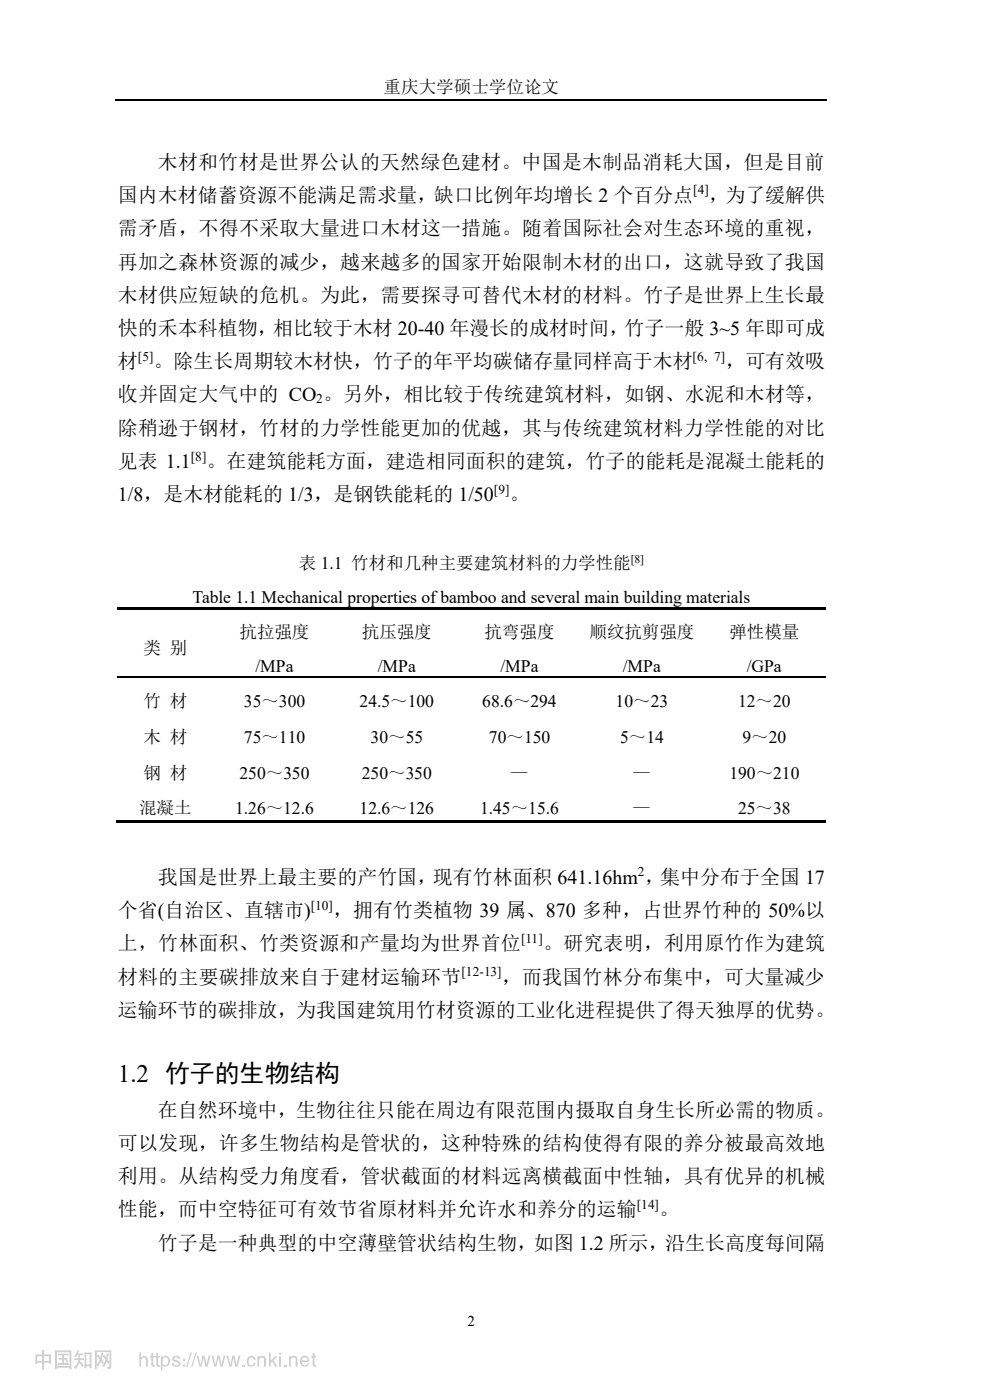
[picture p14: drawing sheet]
<svg xmlns="http://www.w3.org/2000/svg" width="210mm" height="297mm" viewBox="0 0 210 297" stroke-linecap="round" stroke-linejoin="round" font-family="sans-serif">
<defs><g id="words">
<text font-size="5.3" x="25" y="229.5">1.2 竹子的生物结构</text>
<g font-size="4.2">
<text x="33.5" y="35.8">木材和竹材是世界公认的天然绿色建材。中国是木制品消耗大国，但是目前</text>
<text x="25" y="42.8">国内木材储蓄资源不能满足需求量，缺口比例年均增长 2 个百分点</text>
<text x="150.4" y="42.8">，为了缓解供</text>
<text x="25" y="49.9">需矛盾，不得不采取大量进口木材这一措施。随着国际社会对生态环境的重视，</text>
<text x="25" y="57">再加之森林资源的减少，越来越多的国家开始限制木材的出口，这就导致了我国</text>
<text x="25" y="64">木材供应短缺的危机。为此，需要探寻可替代木材的材料。竹子是世界上生长最</text>
<text x="25" y="71.1">快的禾本科植物，相比较于木材 20-40 年漫长的成材时间，竹子一般 3~5 年即可成</text>
<text x="25" y="78.1">材</text>
<text x="32.6" y="78.1">。除生长周期较木材快，竹子的年平均碳储存量同样高于木材</text>
<text x="153.9" y="78.1">，可有效吸</text>
<text x="25" y="85.2">收并固定大气中的 CO 。另外，相比较于传统建筑材料，如钢、水泥和木材等，</text>
<text x="25" y="92.2">除稍逊于钢材，竹材的力学性能更加的优越，其与传统建筑材料力学性能的对比</text>
<text x="25" y="99.3">见表 1.1</text>
<text x="43.8" y="99.3">。在建筑能耗方面，建造相同面积的建筑，竹子的能耗是混凝土能耗的</text>
<text x="25" y="106.3">1/8，是木材能耗的 1/3，是钢铁能耗的 1/50</text>
<text x="108.1" y="106.3">。</text>
<text x="33.5" y="187.5">我国是世界上最主要的产竹国，现有竹林面积 641.16hm ，集中分布于全国 17</text>
<text x="25" y="194.6">个省(自治区、直辖市)</text>
<text x="70.7" y="194.6">，拥有竹类植物 39 属、870 多种，占世界竹种的 50%以</text>
<text x="25" y="201.6">上，竹林面积、竹类资源和产量均为世界首位</text>
<text x="115.2" y="201.6">。研究表明，利用原竹作为建筑</text>
<text x="25" y="208.7">材料的主要碳排放来自于建材运输环节</text>
<text x="106.5" y="208.7">，而我国竹林分布集中，可大量减少</text>
<text x="25" y="215.7">运输环节的碳排放，为我国建筑用竹材资源的工业化进程提供了得天独厚的优势。</text>
<text x="33.5" y="236.9">在自然环境中，生物往往只能在周边有限范围内摄取自身生长所必需的物质。</text>
<text x="25" y="243.9">可以发现，许多生物结构是管状的，这种特殊的结构使得有限的养分被最高效地</text>
<text x="25" y="251">利用。从结构受力角度看，管状截面的材料远离横截面中性轴，具有优异的机械</text>
<text x="25" y="258.1">性能，而中空特征可有效节省原材料并允许水和养分的运输</text>
<text x="139.8" y="258.1">。</text>
<text x="33.5" y="265.1">竹子是一种典型的中空薄壁管状结构生物，如图 1.2 所示，沿生长高度每间隔</text>
</g>
<g font-size="3.7">
<text x="81.4" y="19.8">重庆大学硕士学位论文</text>
<text x="63.4" y="120.6">表 1.1 竹材和几种主要建筑材料的力学性能</text>
<text x="40.8" y="127.8">Table 1.1 Mechanical properties of bamboo and several main building materials</text>
<text x="50.8" y="135.3">抗拉强度</text>
<text x="76.8" y="135.3">抗压强度</text>
<text x="102.8" y="135.3">抗弯强度</text>
<text x="125.1" y="135.3">顺纹抗剪强度</text>
<text x="154.7" y="135.3">弹性模量</text>
<text x="30.4" y="138.8">类 别</text>
<text x="54.2" y="142.5">/MPa</text>
<text x="80.1" y="142.5">/MPa</text>
<text x="106.2" y="142.5">/MPa</text>
<text x="132.1" y="142.5">/MPa</text>
<text x="158.4" y="142.5">/GPa</text>
<text x="30.4" y="150">竹 材</text>
<text x="51.7" y="150">35～300</text>
<text x="76.3" y="150">24.5～100</text>
<text x="102.3" y="150">68.6～294</text>
<text x="130.6" y="150">10～23</text>
<text x="156.6" y="150">12～20</text>
<text x="30.4" y="157.6">木 材</text>
<text x="51.7" y="157.6">75～110</text>
<text x="78.6" y="157.6">30～55</text>
<text x="103.7" y="157.6">70～150</text>
<text x="131.5" y="157.6">5～14</text>
<text x="157.5" y="157.6">9～20</text>
<text x="30.4" y="165.2">钢 材</text>
<text x="50.8" y="165.2">250～350</text>
<text x="76.8" y="165.2">250～350</text>
<text x="108.3" y="165.2">—</text>
<text x="134.3" y="165.2">—</text>
<text x="154.7" y="165.2">190～210</text>
<text x="29.5" y="172.8">混凝土</text>
<text x="49.9" y="172.8">1.26～12.6</text>
<text x="76.3" y="172.8">12.6～126</text>
<text x="101.8" y="172.8">1.45～15.6</text>
<text x="134.3" y="172.8">—</text>
<text x="156.6" y="172.8">25～38</text>
</g>
<text font-size="3.2" x="99.2" y="281.2">2</text>
<g font-size="2.8">
<text x="147.1" y="41.2">[4]</text>
<text x="29.3" y="76.5">[5]</text>
<text x="146.9" y="76.5">[6, 7]</text>
<text x="67.1" y="85.5">2</text>
<text x="40.5" y="97.7">[8]</text>
<text x="104.8" y="104.7">[9]</text>
<text x="135.3" y="185.9">2</text>
<text x="65.9" y="193">[10]</text>
<text x="110.5" y="200">[11]</text>
<text x="97.9" y="207.1">[12-13]</text>
<text x="135.1" y="256.5">[14]</text>
</g>
<text font-size="2.5" x="133.8" y="119.4">[8]</text>
</g></defs>
<path d="M24.5 21.3h151" fill="none" stroke="#000" stroke-width=".25"/>
<g fill="#000">
<path d="M24.9 128.8h124.7v.5h-124.7z" fill-rule="evenodd"/>
<path d="M24.6 174.1h124.8v.5h-124.8z" fill-rule="evenodd"/>
</g>
<path d="M149.6 128.8h25.5v.5h-25.5zM149.4 174.1h25.7v.5h-25.7z" fill="#000"/>
<path d="M24.9 143.6h150.2" fill="none" stroke="#000" stroke-width=".34"/>
<g fill="#ccc">
<path d="M7.5 287.3v2.1h.4v-.3h1.1l-.1 1.5h.5l-.1-1.5h1.1v.2h.4v-2h-1.5l.1-.9h-.5l.1 .9zM7.9 287.7h1.1v1h-1.1zM9.3 287.7h1.1v1h-1.1z" fill-rule="evenodd"/>
<path d="M12.3 287.2v.4l.9-.1v.6h-.7v.4l.7-.1v.8h-1v.4h2.4v-.4h-1v-.8l.7 .1v-.4h-.7v-.6l.9 .1v-.4zM13.8 288.7l.4 .5 .2-.2a.33 .33 0 0 0-.2-.4 .33 .33 0 0 0-.4 .1zM11.6 286.5v4h.5v-.3h2.6v.3h.5v-4zM12.1 286.9h2.6v2.9h-2.6z" fill-rule="evenodd"/>
<path d="M16.4 286.4l-.7 1.3 .4 .3 .3-.5h.3v.7h-.9v.3h.8l-.2 .7-.7 .9 .2 .3 1-1.2 .6 .8 .3-.3-.8-.9v-.3h.8v-.3h-.8v-.7h.7v-.4h-1.2l.4-.5zM17.9 286.9v3.4h.4v-.5h.7v.4h.4v-3.3zM18.3 287.3h.7v2.2h-.7z" fill-rule="evenodd"/>
<path d="M20.1 286.5h3.5v3.7l-.7 .3-.3-.5 .6-.1v-.8l-.3 .3-.3-.5-.6 1.2-.3-.3 .7-1.3-.6-.9 .3-.2 .4 .7 .1-1 .5 .2a1.4 1.4 0 0 0 .1 1.8v-2.2h-2.7v2.7l.2-.3a1.01 1.01 0 0 0-.1-1.7l.2-.3 .5 .7 .2-1 .4 .1v.2a1.53 1.53 0 0 0 .1 1.8l-.3 .3-.3-.6-.6 1.1-.3-.3v.8h-.4z" fill-rule="evenodd"/>
<path d="M29.6 286.9h.3v1.1a.79 .79 0 0 1 .9-.3 .79 .79 0 0 1 .6 .7v1.6h-.4v-1.5a.54 .54 0 0 0-.7-.5 .54 .54 0 0 0-.4 .7v1.3h-.3z" fill-rule="evenodd"/>
<path d="M32.1 287h.4v.7h.3v.3h-.3v1.5l.3 .1v.4a.53 .53 0 0 1-.7-.5v-1.5h-.3v-.3h.3z" fill-rule="evenodd"/>
<path d="M33.2 287h.3v.7h.4v.3h-.4v1.5l.4 .1-.1 .4a.53 .53 0 0 1-.6-.5v-1.5h-.3v-.3h.3z" fill-rule="evenodd"/>
<path d="M34.1 287.7v3.1h.4v-1.1a1.01 1.01 0 0 0 1.3 0 1.01 1.01 0 0 0 .2-1.3 .83 .83 0 0 0-.6-.7 .83 .83 0 0 0-.9 .4v-.4zM34.8 288a.81 .81 0 0 1 1 .8 .81 .81 0 0 1-.9 .8 .99 .99 0 0 1-.1-1.6z" fill-rule="evenodd"/>
<path d="M36.7 287.9l.2-.2a.86 .86 0 0 1 1.3 .6h-.3a.49 .49 0 0 0-.5-.4 .49 .49 0 0 0-.5 .5 1.67 1.67 0 0 1 1.4 .8 .94 .94 0 0 1-.9 .8 .94 .94 0 0 1-.9-.8h.3a.55 .55 0 0 0 .5 .5 .55 .55 0 0 0 .6-.5l-.9-.3a.56 .56 0 0 1-.5-.4 .56 .56 0 0 1 .2-.6z" fill-rule="evenodd"/>
<path d="M38.8 288.3v.4h.5v-.4zM38.8 289.5v.5h.5v-.5z" fill-rule="evenodd"/>
<path d="M40.5 286.9h.2l-1 3.2h-.2z" fill-rule="evenodd"/>
<path d="M41.5 286.9h.3l-1 3.2h-.3z" fill-rule="evenodd"/>
<path d="M41.7 287.6h.4l.4 1.9 .5-1.9h.4l.4 1.9 .5-1.9h.4l-.7 2.4h-.4l-.4-1.8-.5 1.8h-.4z" fill-rule="evenodd"/>
<path d="M44.9 287.6h.4l.4 1.9 .4-1.9h.5l.4 1.9 .4-1.9h.4l-.6 2.4h-.4l-.4-1.8-.5 1.8h-.4z" fill-rule="evenodd"/>
<path d="M48 287.6h.4l.5 1.9 .4-1.9h.4l.5 1.9 .4-1.9h.4l-.6 2.4h-.4l-.5-1.8-.4 1.8h-.4z" fill-rule="evenodd"/>
<path d="M51.5 289.5h.5v.5h-.5z" fill-rule="evenodd"/>
<path d="M52.8 287.8a.95 .95 0 0 1 1.5 .7h-.4a.55 .55 0 0 0-.6-.5 .55 .55 0 0 0-.5 .5 .75 .75 0 0 0-.1 .8 .75 .75 0 0 0 .8 .3l.4-.5h.4a1.03 1.03 0 0 1-1.5 .7 1.03 1.03 0 0 1-.4-1.5z" fill-rule="evenodd"/>
<path d="M54.6 287.7h.4v.3a.77 .77 0 0 1 .8-.3 .77 .77 0 0 1 .6 .7v1.6h-.4v-1.4a.56 .56 0 0 0-.6-.7 .56 .56 0 0 0-.4 .8v1.3h-.4z" fill-rule="evenodd"/>
<path d="M57.1 286.9h.3v1.8l1-1h.4l-.8 .9 .9 1.4h-.5l-.7-1.2-.3 .3v.9h-.3z" fill-rule="evenodd"/>
<path d="M59.2 287v.4h.4v-.4zM59.2 287.7v2.3h.4v-2.3z" fill-rule="evenodd"/>
<path d="M60.3 289.5h.5v.5h-.5z" fill-rule="evenodd"/>
<path d="M61.3 287.7h.4v.3a.77 .77 0 0 1 .8-.3 .77 .77 0 0 1 .6 .7v1.6h-.4v-1.4a.56 .56 0 0 0-.6-.7 .56 .56 0 0 0-.4 .8v1.3h-.4z" fill-rule="evenodd"/>
<path d="M64.2 288.2a.62 .62 0 0 1 .7-.2 .62 .62 0 0 1 .4 .6h-1.3zM64.1 287.8a1.15 1.15 0 0 0-.4 1.5 1.15 1.15 0 0 0 1.3 .6l.4-.3 .2-.4h-.3a.63 .63 0 0 1-.8 .5 .63 .63 0 0 1-.5-.8h1.7a1.04 1.04 0 0 0-.5-1.1 1.04 1.04 0 0 0-1.1 0z" fill-rule="evenodd"/>
<path d="M66.3 287h.4v.7h.4v.3h-.4v1.5l.4 .1-.1 .4a.53 .53 0 0 1-.7-.5v-1.5h-.3v-.3h.3z" fill-rule="evenodd"/>
</g>
<use href="#words"/>
</svg>
